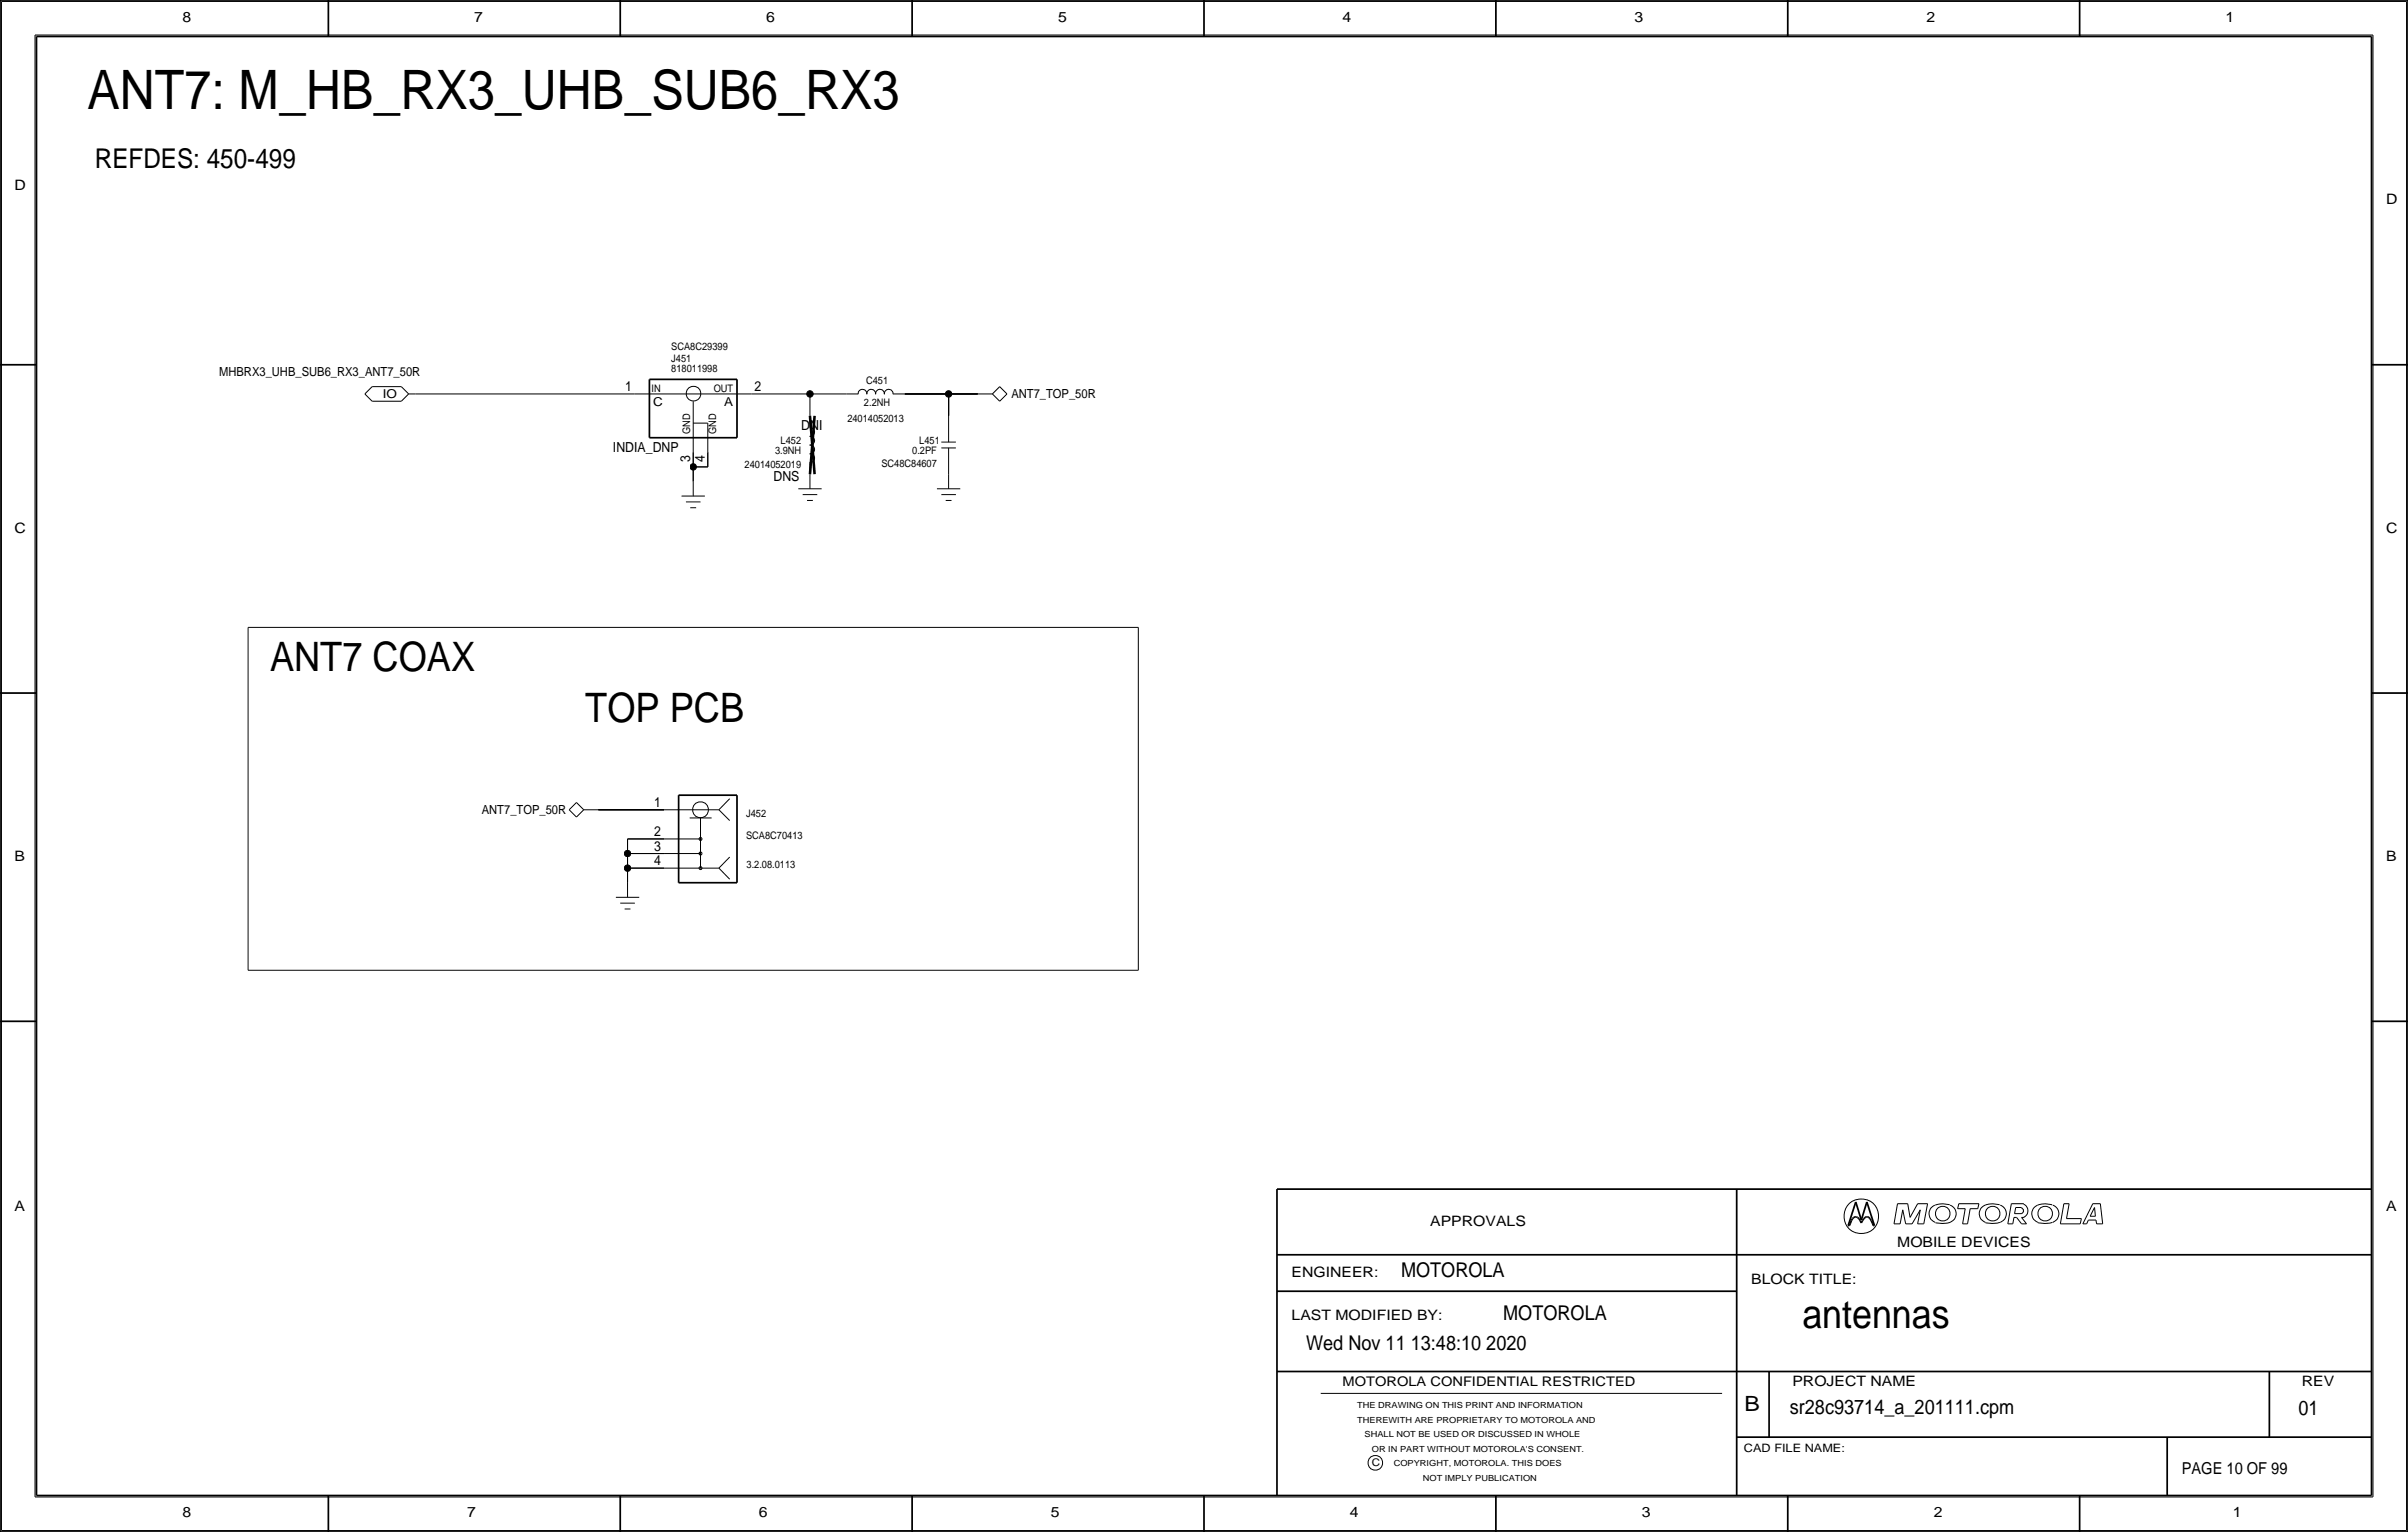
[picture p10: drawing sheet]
<svg xmlns="http://www.w3.org/2000/svg" width="419mm" height="267mm" viewBox="0 0 419 267" stroke-linecap="round" stroke-linejoin="round" font-family="sans-serif">
<defs><g id="words">
<text font-size="9.5" x="15.2" y="19.1">ANT7: M_HB_RX3_UHB_SUB6_RX3</text>
<g font-size="7.1">
<text x="47" y="116.8">ANT7 COAX</text>
<text x="101.9" y="125.7">TOP PCB</text>
</g>
<text font-size="7" x="313.7" y="231.1">antennas</text>
<text font-size="4.7" x="16.5" y="29.2">REFDES: 450-499</text>
<text font-size="3.7" x="303.6" y="245.7">B</text>
<g font-size="3.5">
<text x="243.8" y="222.2">MOTOROLA</text>
<text x="261.6" y="229.9">MOTOROLA</text>
<text x="227.3" y="234.9">Wed Nov 11 13:48:10 2020</text>
<text x="311.5" y="246.2">sr28c93714_a_201111.cpm</text>
<text x="400" y="246.4">01</text>
</g>
<text font-size="2.9" x="379.7" y="256.5">PAGE 10 OF 99</text>
<g font-size="2.5">
<text x="31.7" y="3.8">8</text>
<text x="82.6" y="3.8">7</text>
<text x="133.3" y="3.8">6</text>
<text x="184.1" y="3.8">5</text>
<text x="233.7" y="3.8">4</text>
<text x="284.5" y="3.8">3</text>
<text x="335.3" y="3.8">2</text>
<text x="387.3" y="3.8">1</text>
<text x="2.5" y="33">D</text>
<text x="415.3" y="35.6">D</text>
<text x="2.5" y="92.7">C</text>
<text x="415.3" y="92.7">C</text>
<text x="2.5" y="149.9">B</text>
<text x="415.3" y="149.9">B</text>
<text x="2.5" y="210.8">A</text>
<text x="248.9" y="213.4">APPROVALS</text>
<text x="415.3" y="210.8">A</text>
<text x="330.2" y="217.2">MOBILE DEVICES</text>
<text x="224.8" y="222.2">ENGINEER:</text>
<text x="304.8" y="223.5">BLOCK TITLE:</text>
<text x="224.8" y="229.9">LAST MODIFIED BY:</text>
<text x="312" y="241.2">PROJECT NAME</text>
<text x="400.6" y="241.3">REV</text>
<text x="31.7" y="264.2">8</text>
<text x="81.3" y="264.2">7</text>
<text x="132.1" y="264.2">6</text>
<text x="182.9" y="264.2">5</text>
<text x="234.9" y="264.2">4</text>
<text x="285.8" y="264.2">3</text>
<text x="336.5" y="264.2">2</text>
<text x="388.6" y="264.2">1</text>
</g>
<g font-size="2.4">
<text x="108.8" y="68.1">1</text>
<text x="131.3" y="68.1">2</text>
<text x="139.4" y="74.9">DNI</text>
<text x="106.7" y="78.7">INDIA_DNP</text>
<text x="120.1" y="80.4" transform="rotate(-90 120.1 80.4)">3</text>
<text x="122.7" y="80.4" transform="rotate(-90 122.7 80.4)">4</text>
<text x="134.6" y="83.8">DNS</text>
<text x="113.9" y="140.5">1</text>
<text x="113.9" y="148.1">3</text>
<text x="113.9" y="145.5">2</text>
<text x="113.9" y="150.6">4</text>
</g>
<text font-size="2.3" x="233.7" y="241.3">MOTOROLA CONFIDENTIAL RESTRICTED</text>
<g font-size="2.2">
<text x="38.1" y="65.5">MHBRX3_UHB_SUB6_RX3_ANT7_50R</text>
<text x="176" y="69.3">ANT7_TOP_50R</text>
<text x="83.9" y="141.7">ANT7_TOP_50R</text>
</g>
<g font-size="2.1">
<text x="66.6" y="69.3">IO</text>
<text x="113.7" y="70.6">C</text>
<text x="126" y="70.6">A</text>
</g>
<text font-size="2" x="303.5" y="252.7">CAD FILE NAME:</text>
<g font-size="1.8">
<text x="116.8" y="62.9">J451</text>
<text x="116.8" y="61">SCA8C29399</text>
<text x="116.8" y="64.8">818011998</text>
<text x="113.4" y="68.3">IN</text>
<text x="124.2" y="68.3">OUT</text>
<text x="150.4" y="70.6">2.2NH</text>
<text x="150.7" y="66.8">C451</text>
<text x="120.1" y="75.5" transform="rotate(-90 120.1 75.5)">GND</text>
<text x="124.7" y="75.5" transform="rotate(-90 124.7 75.5)">GND</text>
<text x="135.9" y="77.3">L452</text>
<text x="147.5" y="73.4">24014052013</text>
<text x="160" y="77.3">L451</text>
<text x="129.6" y="81.5">24014052019</text>
<text x="134.9" y="79">3.9NH</text>
<text x="153.4" y="81.3">SC48C84607</text>
<text x="158.8" y="79">0.2PF</text>
<text x="129.9" y="142.2">J452</text>
<text x="129.9" y="146.1">SCA8C70413</text>
<text x="129.9" y="151.1">3.2.08.0113</text>
<text x="238.8" y="255.3">C</text>
</g>
<g font-size="1.5">
<text x="236.2" y="245.1">THE DRAWING ON THIS PRINT AND INFORMATION</text>
<text x="236.2" y="247.6">THEREWITH ARE PROPRIETARY TO MOTOROLA AND</text>
<text x="237.5" y="250.2">SHALL NOT BE USED OR DISCUSSED IN WHOLE</text>
<text x="238.8" y="252.7">OR IN PART WITHOUT MOTOROLA'S CONSENT.</text>
<text x="242.6" y="255.3">COPYRIGHT, MOTOROLA. THIS DOES</text>
<text x="247.6" y="257.8">NOT IMPLY PUBLICATION</text>
</g>
</g></defs>
<!-- layer: Nets -->
<g fill="none" stroke="#000" stroke-width=".17">
<path d="M72.4 68.6h38.1zM120.6 78.7v2.6zM123.2 78.7v2.6zM130.8 68.6h10.2zM141 68.6v3.8zM141 68.6h6.3zM157.5 68.6h7.6zM165.1 68.6v3.8zM165.1 68.6h5.1zM120.6 81.3v2.5zM120.7 81.3h2.5zM43.2 109.2v59.7z"/>
<path d="M43.2 109.2h154.9zM198.1 109.2v59.7zM104.1 141h11.5zM109.2 151.1v2.6zM109.2 151.1h6.4zM109.2 148.6v2.5zM109.2 148.6h6.4zM109.2 146.1v2.5zM109.2 146.1h6.4zM43.2 168.9h154.9z"/>
</g>
<g fill="#000" stroke="#000" stroke-width=".17">
<circle cx="141" cy="68.6" r=".56"/>
<circle cx="165.1" cy="68.6" r=".56"/>
<circle cx="120.6" cy="81.3" r=".56"/>
<circle cx="109.2" cy="148.6" r=".56"/>
<circle cx="109.2" cy="151.1" r=".56"/>
</g>
<!-- layer: Components -->
<g fill="none" stroke="#000" stroke-width=".17">
<path d="M63.5 68.6l1.3 1.2zM64.8 67.3l-1.3 1.3zM64.8 69.8h5zM64.8 67.3h5zM69.8 67.3l1.3 1.3zM71.1 68.6h1.3zM71.1 68.6l-1.2 1.2zM110.5 68.6h20.3zM120.6 69.8v8.9zM120.6 73.7h2.6zM123.2 73.7v5zM140.9 74.5a.75 .75 0 0 1 .9 .7 .75 .75 0 0 1-.9 .7"/>
<path d="M140.9 77.5a.75 .75 0 0 1 .9 .8 .75 .75 0 0 1-.9 .7M140.9 79a.75 .75 0 0 1 .9 .8 .75 .75 0 0 1-.9 .7M140.9 76a.75 .75 0 0 1 .9 .7 .75 .75 0 0 1-.9 .8M141 72.4v2zM147.3 68.6h2.1zM149.4 68.6a.75 .75 0 0 1 .7-.8 .75 .75 0 0 1 .7 .8M150.9 68.6a.75 .75 0 0 1 .7-.8 .75 .75 0 0 1 .7 .8M152.4 68.6a.75 .75 0 0 1 .7-.8 .75 .75 0 0 1 .8 .8M153.9 68.6a.75 .75 0 0 1 .8-.8 .75 .75 0 0 1 .7 .8M155.4 68.6h2.1zM163.8 77h2.6zM163.8 78h2.6z"/>
<path d="M165.1 78v4.6zM165.1 72.4v4.6zM170.2 68.6h2.5zM172.7 68.6l1.3 1.2zM174 67.3l-1.3 1.3zM174 67.3l1.3 1.3zM175.3 68.6l-1.3 1.2zM118.6 86.4h4.1zM119.4 87.4h2.5zM120.1 88.4h1.1zM120.6 83.8v2.6zM138.9 85.1h4.1z"/>
<path d="M139.7 86.1h2.5zM140.5 87.1h1zM141 82.6v2.5zM141 80.5v2.1zM163.1 85.1h4zM163.8 86.1h2.6zM164.6 87.1h1zM165.1 82.6v2.5zM100.3 139.7l1.3 1.3zM127 139l-1.9 2zM99.1 141l1.2 1.2zM99.1 141l1.2-1.3z"/>
<path d="M100.3 142.2l1.3-1.2zM101.6 141h2.5zM107.2 156.2h4.1zM108 157.2h2.5zM108.7 158.2h1zM109.2 153.7v2.5zM115.6 148.6h6.3zM115.6 141h9.5zM115.6 146.1h6.3zM115.6 151.1h9.5zM120 142.4h3.8zM121.7 148.4h.4v.4h-.4z"/>
<path d="M121.7 151h.4v.3h-.4zM121.7 145.9h.4v.3h-.4zM121.9 142.4v8.7zM125.1 141l1.9 1.9zM125.1 151.1l1.9 2zM127 149.2l-1.9 1.9z"/>
<circle cx="120.7" cy="68.5" r="1.28"/>
<circle cx="121.9" cy="141" r="1.38"/>
</g>
<path d="M113 66v10.2zM113 66h15.3zM113 76.2h15.3zM128.3 66v10.2zM118.1 138.4v15.3zM118.1 138.4h10.2zM128.3 138.4v15.3zM118.1 153.7h10.2z" fill="none" stroke="#000" stroke-width=".3"/>
<path d="M141 72.4l.8 10.1zM141.8 72.4l-.8 10.2z" fill="none" stroke="#000" stroke-width=".45"/>
<!-- layer: Page Border and Title Block -->
<g fill="none" stroke="#000" stroke-width=".3">
<path d="M0 0h419.1zM0 0v266.7zM6.3 6.4h406.4zM6.3 6.4v254zM57.1 0v6.3zM107.9 0v6.3zM158.7 0v6.3zM209.5 0v6.4zM260.3 0v6.3zM311.1 0v6.3zM361.9 0v6.3zM412.7 6.4v254z"/>
<path d="M419.1 0v266.7zM0 63.5h6.3zM412.7 63.5h6.4zM0 120.7h6.3zM412.7 120.7h6.4zM0 177.8h6.3zM412.7 177.8h6.4zM222.2 207v53.3zM222.2 207h190.5zM222.2 218.4h190.5zM302.3 207v53.3zM321.7 213.4h.2z"/>
<path d="M322 213.1l-.1 .3zM322.2 212.5l-.2 .6zM322.4 212.1l-.2 .4zM322.6 211.9l.3-.1zM322.6 211.9l-.2 .2zM322.9 211.8h.2zM323 209.2l-1.3 4.2zM323 209.2l1 3.2zM323.1 211.8l.2 .1zM323.3 211.9l.2 .2zM323.5 212.1l.2 .4zM323.7 212.5l.3 .4z"/>
<path d="M324.2 212.5l-.2 .4zM324.4 212.1l-.2 .4zM324.6 211.9l.2-.1zM324.6 211.9l-.2 .2zM324.8 211.8h.3zM324.9 209.2l1.3 4.2zM324.9 209.2l-.9 3.2zM325.1 211.8l.2 .1zM325.3 211.9l.2 .2zM325.5 212.1l.2 .4zM325.7 212.5l.2 .6zM325.9 213.1l.1 .3z"/>
<path d="M326 213.4h.2zM222.2 238.8h190.5zM222.2 224.8h80.1zM307.9 238.8v11.4zM395 238.8v11.4zM302.3 250.2h110.4zM377.2 250.2v10.1zM0 266.7h419.1zM6.3 260.3h406.4zM57.1 260.3v6.4zM107.9 260.3v6.4zM158.7 260.3v6.4z"/>
<path d="M209.5 260.3v6.4zM260.3 260.3v6.4zM311.1 260.3v6.4zM361.9 260.3v6.4z"/>
</g>
<g fill="none" stroke="#000" stroke-width=".17">
<path d="M.3 .3h418.5zM.3 .3v266.1zM6.1 6.1v254.5zM6.1 6.1h406.9zM413 6.1v254.5zM418.8 .3v266.1zM329.6 213.1h1.1zM330.3 209.6h1.7zM330.3 209.5l-.7 3.6zM331.2 210.6l-.5 2.5zM331.2 210.6l.5 2.5zM331.7 213.1h1.1z"/>
<path d="M332 209.5l.4 2.4zM333.8 209.6l-1.4 2.3zM333.8 213.1h1zM333.8 209.6h1.7zM334.2 210.6l-.4 2.5zM334.2 210.6l-1.4 2.5zM335.5 209.6l-.7 3.5zM336.8 209.8a1.6 1.6 0 0 0-1.1 1.5 1.6 1.6 0 0 0 1.1 1.5M339.3 209.8l-.1-.1a4 4 0 0 0-2.4 .1M339.4 209.8a1.59 1.59 0 0 1 1.1 1.5 1.59 1.59 0 0 1-1.1 1.5 5.1 5.1 0 0 1-2.5 .1M340.7 210.4h1.3zM340.9 209.6h3.5z"/>
<path d="M340.9 209.5l-.2 .9zM341.6 213.1h.8zM342 210.4l-.4 2.7zM342.9 210.4l-.5 2.7zM342.9 210.4h1.3zM344.4 209.5l-.2 .9zM348 209.8a3.1 3.1 0 0 0-3.3 .6 1.62 1.62 0 0 0 .8 2.4M348.1 212.8a5.1 5.1 0 0 1-2.6 .1M348.1 209.8a1.59 1.59 0 0 1 1.1 1.5 1.59 1.59 0 0 1-1.1 1.5M349.5 213.1h.8zM350.1 209.6h2.1zM350.1 209.5l-.6 3.6z"/>
<path d="M350.5 211.9l-.2 1.2zM350.5 211.9h.5zM350.6 211.3h1.2zM350.8 210.2l-.2 1.1zM350.8 210.2h1zM351 211.9l.8 1.2zM351.8 210.3a.5 .5 0 0 1 .4 .5 .5 .5 0 0 1-.4 .5M351.8 213.1h.9zM351.8 211.9l.9 1.2zM351.8 211.9h.4zM352.2 209.7a1.24 1.24 0 0 1 .8 1.1 1.24 1.24 0 0 1-.8 1.1M357.2 209.8a3.1 3.1 0 0 0-3.3 .6 1.62 1.62 0 0 0 .8 2.4"/>
<path d="M357.2 212.8a5.1 5.1 0 0 1-2.5 .1M357.3 209.8a1.59 1.59 0 0 1 1 1.5 1.59 1.59 0 0 1-1 1.5M358.6 213.1h3.5zM359.2 209.6l-.6 3.5zM359.2 209.6h.9zM359.7 212.1h2.6zM360.1 209.6l-.4 2.5zM362.3 212.1l-.2 1zM362.5 213.1h.7zM363.5 212.4l-.3 .7zM363.5 212.4h1.3zM363.8 211.7h.9z"/>
<path d="M364.2 209.6l-1.7 3.5zM364.2 209.6h1.4zM364.5 210.2l-.7 1.5zM364.5 210.2l.2 1.5zM364.8 212.4l.1 .7zM364.9 213.1h1.1zM365.6 209.6l.4 3.5zM229.9 242.6h69.8zM.3 266.4h418.5zM6.1 260.6h406.9z"/>
<circle cx="324" cy="211.8" r="3"/>
<circle cx="338.1" cy="211.3" r="1.28"/>
<circle cx="346.8" cy="211.3" r="1.28"/>
<circle cx="356" cy="211.3" r="1.28"/>
<circle cx="239.4" cy="254.7" r="1.28"/>
</g>
<use href="#words"/>
</svg>
